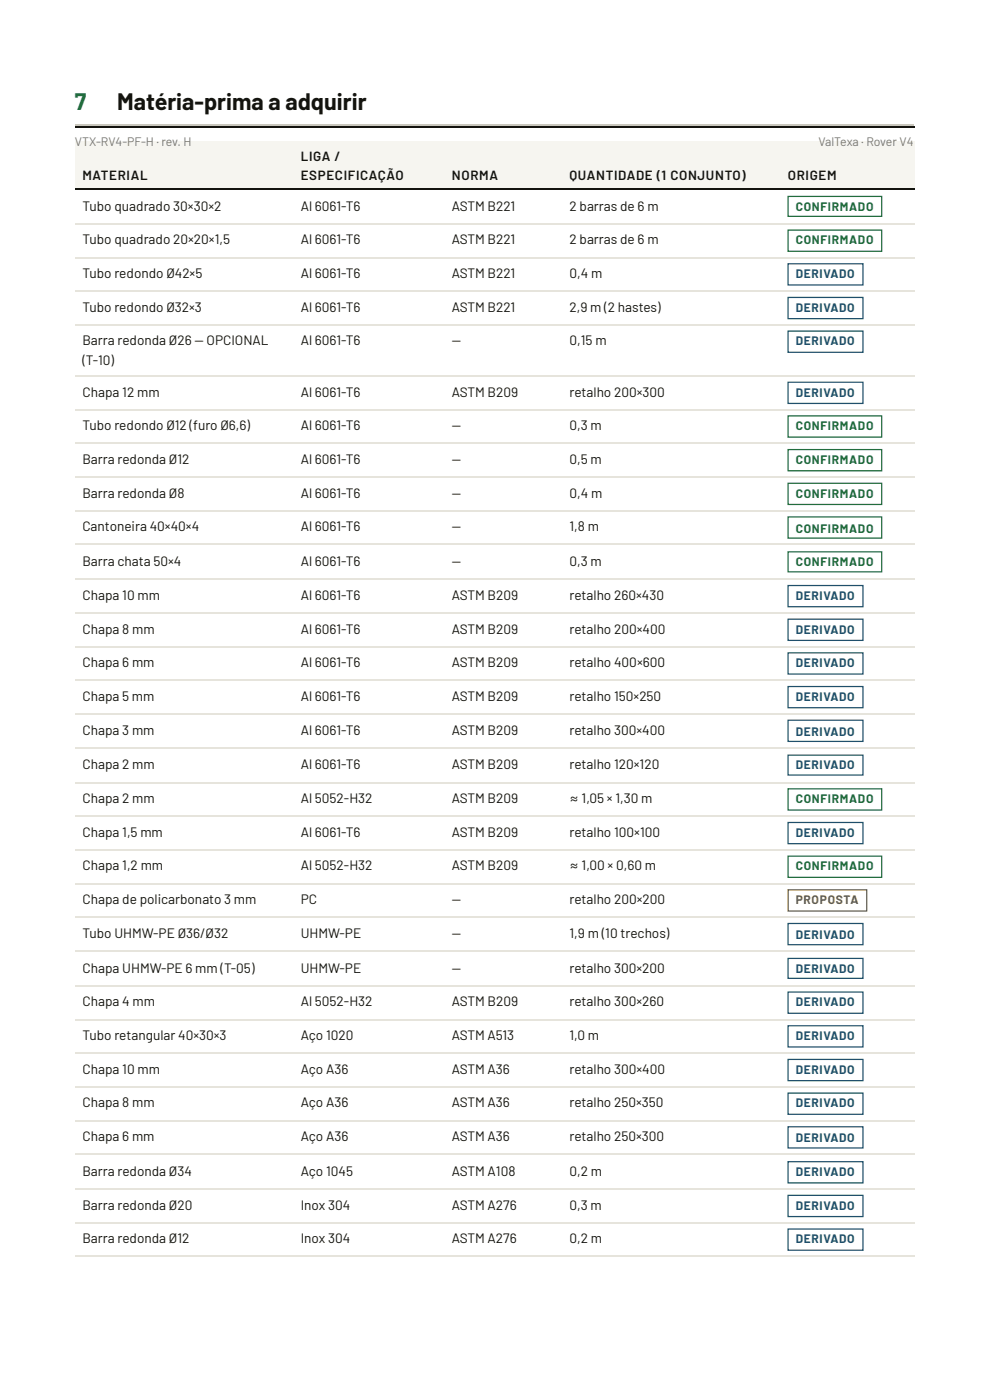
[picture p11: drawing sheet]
<svg xmlns="http://www.w3.org/2000/svg" width="210mm" height="297mm" viewBox="0 0 210 297" stroke-linecap="round" stroke-linejoin="round" font-family="sans-serif">
<defs><g id="words">
<text font-size="4.9" fill="#1f6b3a" x="15.9" y="23.3">7</text>
<text font-size="4.9" fill="#14140f" x="24.9" y="23.3">Matéria-prima a adquirir</text>
<g font-size="2.9" fill="#14140f">
<text x="17.5" y="44.7">Tubo quadrado 30×30×2</text>
<text x="63.8" y="44.7">Al 6061-T6</text>
<text x="95.8" y="44.7">ASTM B221</text>
<text x="120.7" y="44.7">2 barras de 6 m</text>
<text x="17.5" y="51.9">Tubo quadrado 20×20×1,5</text>
<text x="63.8" y="51.9">Al 6061-T6</text>
<text x="95.8" y="51.9">ASTM B221</text>
<text x="120.7" y="51.9">2 barras de 6 m</text>
<text x="17.5" y="59">Tubo redondo Ø42×5</text>
<text x="63.8" y="59">Al 6061-T6</text>
<text x="95.8" y="59">ASTM B221</text>
<text x="120.7" y="59">0,4 m</text>
<text x="17.5" y="66.1">Tubo redondo Ø32×3</text>
<text x="63.8" y="66.1">Al 6061-T6</text>
<text x="95.8" y="66.1">ASTM B221</text>
<text x="120.7" y="66.1">2,9 m (2 hastes)</text>
<text x="17.5" y="73.3">Barra redonda Ø26 — OPCIONAL</text>
<text x="17.5" y="77.5">(T-10)</text>
<text x="63.8" y="73.3">Al 6061-T6</text>
<text x="95.8" y="73.3">—</text>
<text x="120.7" y="73.3">0,15 m</text>
<text x="17.5" y="84.1">Chapa 12 mm</text>
<text x="63.8" y="84.1">Al 6061-T6</text>
<text x="95.8" y="84.1">ASTM B209</text>
<text x="120.7" y="84.1">retalho 200×300</text>
<text x="17.5" y="91.3">Tubo redondo Ø12 (furo Ø6,6)</text>
<text x="63.8" y="91.3">Al 6061-T6</text>
<text x="95.8" y="91.3">—</text>
<text x="120.7" y="91.3">0,3 m</text>
<text x="17.5" y="98.4">Barra redonda Ø12</text>
<text x="63.8" y="98.4">Al 6061-T6</text>
<text x="95.8" y="98.4">—</text>
<text x="120.7" y="98.4">0,5 m</text>
<text x="17.5" y="105.6">Barra redonda Ø8</text>
<text x="63.8" y="105.6">Al 6061-T6</text>
<text x="95.8" y="105.6">—</text>
<text x="120.7" y="105.6">0,4 m</text>
<text x="17.5" y="112.7">Cantoneira 40×40×4</text>
<text x="63.8" y="112.7">Al 6061-T6</text>
<text x="95.8" y="112.7">—</text>
<text x="120.7" y="112.7">1,8 m</text>
<text x="17.5" y="120.1">Barra chata 50×4</text>
<text x="63.8" y="120.1">Al 6061-T6</text>
<text x="95.8" y="120.1">—</text>
<text x="120.7" y="120.1">0,3 m</text>
<text x="17.5" y="127.3">Chapa 10 mm</text>
<text x="63.8" y="127.3">Al 6061-T6</text>
<text x="95.8" y="127.3">ASTM B209</text>
<text x="120.7" y="127.3">retalho 260×430</text>
<text x="17.5" y="134.4">Chapa 8 mm</text>
<text x="63.8" y="134.4">Al 6061-T6</text>
<text x="95.8" y="134.4">ASTM B209</text>
<text x="120.7" y="134.4">retalho 200×400</text>
<text x="17.5" y="141.5">Chapa 6 mm</text>
<text x="63.8" y="141.5">Al 6061-T6</text>
<text x="95.8" y="141.5">ASTM B209</text>
<text x="120.7" y="141.5">retalho 400×600</text>
<text x="17.5" y="148.7">Chapa 5 mm</text>
<text x="63.8" y="148.7">Al 6061-T6</text>
<text x="95.8" y="148.7">ASTM B209</text>
<text x="120.7" y="148.7">retalho 150×250</text>
<text x="17.5" y="155.8">Chapa 3 mm</text>
<text x="63.8" y="155.8">Al 6061-T6</text>
<text x="95.8" y="155.8">ASTM B209</text>
<text x="120.7" y="155.8">retalho 300×400</text>
<text x="17.5" y="163.2">Chapa 2 mm</text>
<text x="63.8" y="163.2">Al 6061-T6</text>
<text x="95.8" y="163.2">ASTM B209</text>
<text x="120.7" y="163.2">retalho 120×120</text>
<text x="17.5" y="170.4">Chapa 2 mm</text>
<text x="63.8" y="170.4">Al 5052-H32</text>
<text x="95.8" y="170.4">ASTM B209</text>
<text x="120.7" y="170.4">≈ 1,05 × 1,30 m</text>
<text x="17.5" y="177.5">Chapa 1,5 mm</text>
<text x="63.8" y="177.5">Al 6061-T6</text>
<text x="95.8" y="177.5">ASTM B209</text>
<text x="120.7" y="177.5">retalho 100×100</text>
<text x="17.5" y="184.7">Chapa 1,2 mm</text>
<text x="63.8" y="184.7">Al 5052-H32</text>
<text x="95.8" y="184.7">ASTM B209</text>
<text x="120.7" y="184.7">≈ 1,00 × 0,60 m</text>
<text x="17.5" y="191.8">Chapa de policarbonato 3 mm</text>
<text x="63.8" y="191.8">PC</text>
<text x="95.8" y="191.8">—</text>
<text x="120.7" y="191.8">retalho 200×200</text>
<text x="17.5" y="199">Tubo UHMW-PE Ø36/Ø32</text>
<text x="63.8" y="199">UHMW-PE</text>
<text x="95.8" y="199">—</text>
<text x="120.7" y="199">1,9 m (10 trechos)</text>
<text x="17.5" y="206.4">Chapa UHMW-PE 6 mm (T-05)</text>
<text x="63.8" y="206.4">UHMW-PE</text>
<text x="95.8" y="206.4">—</text>
<text x="120.7" y="206.4">retalho 300×200</text>
<text x="17.5" y="213.5">Chapa 4 mm</text>
<text x="63.8" y="213.5">Al 5052-H32</text>
<text x="95.8" y="213.5">ASTM B209</text>
<text x="120.7" y="213.5">retalho 300×260</text>
<text x="17.5" y="220.7">Tubo retangular 40×30×3</text>
<text x="63.8" y="220.7">Aço 1020</text>
<text x="95.8" y="220.7">ASTM A513</text>
<text x="120.7" y="220.7">1,0 m</text>
<text x="17.5" y="227.8">Chapa 10 mm</text>
<text x="63.8" y="227.8">Aço A36</text>
<text x="95.8" y="227.8">ASTM A36</text>
<text x="120.7" y="227.8">retalho 300×400</text>
<text x="17.5" y="234.9">Chapa 8 mm</text>
<text x="63.8" y="234.9">Aço A36</text>
<text x="95.8" y="234.9">ASTM A36</text>
<text x="120.7" y="234.9">retalho 250×350</text>
<text x="17.5" y="242.1">Chapa 6 mm</text>
<text x="63.8" y="242.1">Aço A36</text>
<text x="95.8" y="242.1">ASTM A36</text>
<text x="120.7" y="242.1">retalho 250×300</text>
<text x="17.5" y="249.5">Barra redonda Ø34</text>
<text x="63.8" y="249.5">Aço 1045</text>
<text x="95.8" y="249.5">ASTM A108</text>
<text x="120.7" y="249.5">0,2 m</text>
<text x="17.5" y="256.6">Barra redonda Ø20</text>
<text x="63.8" y="256.6">Inox 304</text>
<text x="95.8" y="256.6">ASTM A276</text>
<text x="120.7" y="256.6">0,3 m</text>
<text x="17.5" y="263.8">Barra redonda Ø12</text>
<text x="63.8" y="263.8">Inox 304</text>
<text x="95.8" y="263.8">ASTM A276</text>
<text x="120.7" y="263.8">0,2 m</text>
</g>
<g font-size="2.8" fill="#14140f">
<text x="63.8" y="34.1">LIGA /</text>
<text x="17.5" y="38.1">MATERIAL</text>
<text x="63.8" y="38.1">ESPECIFICAÇÃO</text>
<text x="95.8" y="38.1">NORMA</text>
<text x="120.7" y="38.1">QUANTIDADE (1 CONJUNTO)</text>
<text x="167" y="38.1">ORIGEM</text>
</g>
<g font-size="2.6" fill="#7a7a70">
<text x="15.9" y="31">VTX-RV4-PF-H · rev. H</text>
<text x="173.5" y="31">ValTexa · Rover V4</text>
</g>
<g font-size="2.5" fill="#1f6b3a">
<text x="168.7" y="44.7">CONFIRMADO</text>
<text x="168.7" y="51.9">CONFIRMADO</text>
<text x="168.7" y="91.3">CONFIRMADO</text>
<text x="168.7" y="98.4">CONFIRMADO</text>
<text x="168.7" y="105.6">CONFIRMADO</text>
<text x="168.7" y="113">CONFIRMADO</text>
<text x="168.7" y="120.1">CONFIRMADO</text>
<text x="168.7" y="170.4">CONFIRMADO</text>
<text x="168.7" y="184.7">CONFIRMADO</text>
</g>
<g font-size="2.5" fill="#1f4f6b">
<text x="168.7" y="59">DERIVADO</text>
<text x="168.7" y="66.1">DERIVADO</text>
<text x="168.7" y="73.3">DERIVADO</text>
<text x="168.7" y="84.1">DERIVADO</text>
<text x="168.7" y="127.3">DERIVADO</text>
<text x="168.7" y="134.4">DERIVADO</text>
<text x="168.7" y="141.5">DERIVADO</text>
<text x="168.7" y="148.7">DERIVADO</text>
<text x="168.7" y="156.1">DERIVADO</text>
<text x="168.7" y="163.2">DERIVADO</text>
<text x="168.7" y="177.5">DERIVADO</text>
<text x="168.7" y="199.2">DERIVADO</text>
<text x="168.7" y="206.4">DERIVADO</text>
<text x="168.7" y="213.5">DERIVADO</text>
<text x="168.7" y="220.7">DERIVADO</text>
<text x="168.7" y="227.8">DERIVADO</text>
<text x="168.7" y="234.9">DERIVADO</text>
<text x="168.7" y="242.4">DERIVADO</text>
<text x="168.7" y="249.5">DERIVADO</text>
<text x="168.7" y="256.6">DERIVADO</text>
<text x="168.7" y="263.8">DERIVADO</text>
</g>
<text font-size="2.5" fill="#8a6414" x="168.7" y="191.8">PROPOSTA</text>
</g></defs>
<path d="M15.9 26.9h178" fill="none" stroke="#14140f" stroke-width=".26"/>
<g fill="#f6f5f0">
<path d="M15.9 29.9h46.3v10.3h-46.3z"/>
<path d="M62.2 29.9h32v10.3h-32z"/>
<path d="M94.2 29.9h24.9v10.3h-24.9z"/>
<path d="M119.1 29.9h46.3v10.3h-46.3z"/>
<path d="M165.4 29.9h28.5v10.3h-28.5z"/>
</g>
<path d="M15.9 40.1h178" fill="none" stroke="#14140f" stroke-width=".26"/>
<g fill="none" stroke="#e6e4dc" stroke-width=".26">
<path d="M15.9 47.5h178M15.9 54.6h178M15.9 61.8h178M15.9 68.9h178M15.9 79.8h178M15.9 86.9h178M15.9 94.1h178M15.9 101.2h178M15.9 108.3h178M15.9 115.5h178M15.9 122.9h178M15.9 130h178"/>
<path d="M15.9 137.2h178M15.9 144.3h178M15.9 151.5h178M15.9 158.6h178M15.9 166h178M15.9 173.2h178M15.9 180.3h178M15.9 187.5h178M15.9 194.6h178M15.9 201.7h178M15.9 209.1h178M15.9 216.3h178"/>
<path d="M15.9 223.4h178M15.9 230.6h178M15.9 237.7h178M15.9 244.9h178M15.9 252.3h178M15.9 259.4h178M15.9 266.6h178"/>
</g>
<path d="M167.1 41.7h19.8v4.2h-19.8zM167.1 48.8h19.8v4.5h-19.8zM167.1 88.2h19.8v4.5h-19.8zM167.1 95.4h19.8v4.5h-19.8zM167.1 102.5h19.8v4.5h-19.8zM167.1 109.7h19.8v4.5h-19.8zM167.1 117.1h19.8v4.2h-19.8zM167.1 167.3h19.8v4.5h-19.8zM167.1 181.6h19.8v4.5h-19.8z" fill="none" stroke="#1f6b3a" stroke-width=".26"/>
<g fill="none" stroke="#1f4f6b" stroke-width=".26">
<path d="M167.1 56h15.9v4.5h-15.9zM167.1 63.1h15.9v4.5h-15.9zM167.1 70.2h15.9v4.5h-15.9zM167.1 81.1h15.9v4.5h-15.9zM167.1 124.2h15.9v4.5h-15.9zM167.1 131.4h15.9v4.5h-15.9zM167.1 138.5h15.9v4.5h-15.9zM167.1 145.7h15.9v4.4h-15.9zM167.1 152.8h15.9v4.5h-15.9zM167.1 160.2h15.9v4.2h-15.9zM167.1 174.5h15.9v4.5h-15.9zM167.1 195.9h15.9v4.5h-15.9z"/>
<path d="M167.1 203.3h15.9v4.3h-15.9zM167.1 210.5h15.9v4.5h-15.9zM167.1 217.6h15.9v4.5h-15.9zM167.1 224.8h15.9v4.5h-15.9zM167.1 231.9h15.9v4.5h-15.9zM167.1 239h15.9v4.5h-15.9zM167.1 246.5h15.9v4.5h-15.9zM167.1 253.6h15.9v4.5h-15.9zM167.1 260.7h15.9v4.5h-15.9z"/>
</g>
<path d="M167.1 188.8h16.6v4.5h-16.6z" fill="none" stroke="#8a6414" stroke-width=".26"/>
<path d="M15.9 26.6h177.8" fill="none" stroke="#c9c7bd" stroke-width=".26"/>
<use href="#words"/>
</svg>
